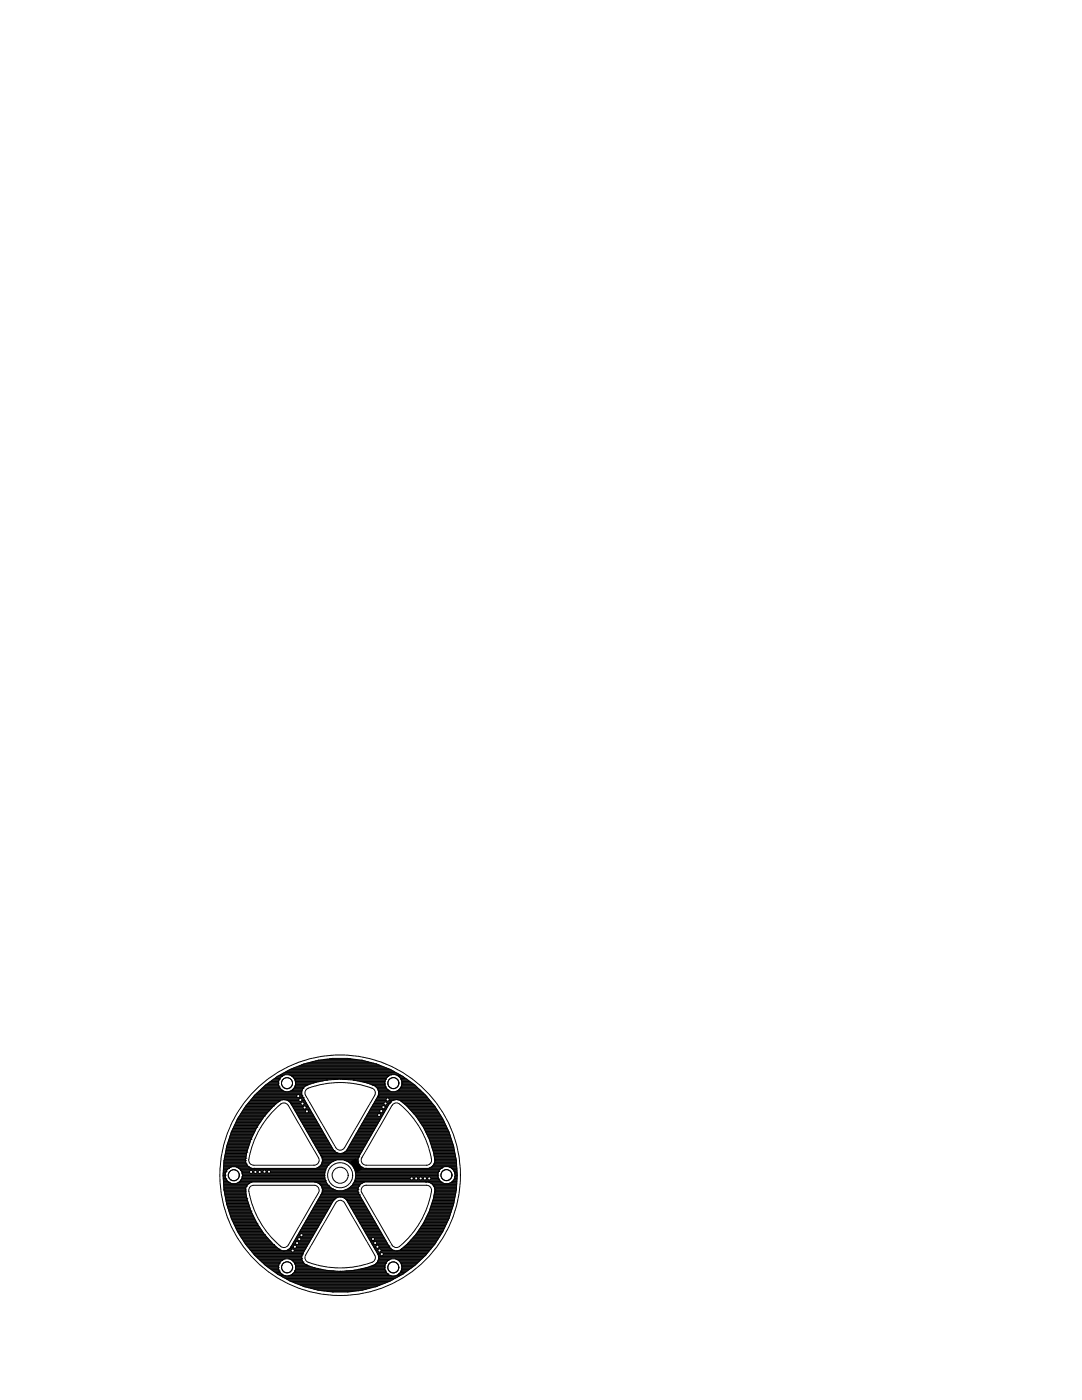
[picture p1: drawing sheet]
<svg xmlns="http://www.w3.org/2000/svg" width="216mm" height="279mm" viewBox="0 0 216 279" stroke-linecap="round" stroke-linejoin="round" font-family="sans-serif">
<g fill="none" stroke="#000" stroke-width=".2">
<path d="M49.7 219.9h5.8M49.8 219.8h5.9M50 219.6h5.9M50.1 219.5h6.4M50.2 219.3h10.5M50.3 219.2h10.3M50.5 219h10M50.6 218.9h9.8M50.7 218.7h9.6M50.8 218.6h9.5M50.8 218.5a23.4 23.4 0 0 0-5.6 10.2M50.8 218.5a23.4 23.4 0 0 1 34.1 0"/>
<path d="M51 218.4h9.2M51.1 218.3h9.1M51.3 218.1h8.9M51.5 218h8.7M51.6 217.8h5.2M51.8 217.7h4.6M52 217.5h4.2M52.1 217.4h3.9M52.3 217.2h3.6M52.4 217.1h3.4M52.6 216.9h3.1M52.8 216.8h2.9"/>
<path d="M52.9 216.6h2.7M53.1 216.4h2.5M53.3 216.3h2.3M53.5 216.1h2M53.7 216h1.9M53.9 215.8h1.7M54.1 215.7h1.5M54.4 215.5h1.3M54.6 215.4h1.1M54.8 215.2h1M55 215.1h1M55.2 214.9h.9"/>
<path d="M55.4 214.8h.9M55.5 216.2h.1M55.5 216.2l.2 .7M55.6 215.8l-.1 .4M55.7 214.6h.9M55.7 215.4h.1M55.7 216.9h.1M55.7 219.8h.1M55.7 215.4l-.1 .4M55.7 216.9l.1 .2M55.7 219.8l-1.1 .9M55.8 217.1l.4 .4"/>
<path d="M55.8 215.3l-.1 .1M55.8 215.2v.1M56.2 214.8h.1M56.2 217.5h.1M56.2 217.5l.1 .1a1.71 1.71 0 0 0 2-.1M56.2 214.8l-.4 .4M56.2 214.3h23.3M56.3 214.7v.1M56.5 214.2h22.7M56.6 219.4h.1M56.6 219.4l.7 .2M56.6 219.4l-.9 .4"/>
<path d="M56.8 219.5h4M56.8 214h22.2M56.9 214.5l-.7 .3M56.9 217.9h.1M57.1 213.9h21.6M57.3 219.6h.1M57.3 219.6l.6 .4M57.3 213.7h21.1M57.4 219.6h3.4M57.6 219.8h3.3M57.6 213.6h20.5M57.6 217.9h.1"/>
<path d="M57.7 214.5l.5 .3M57.8 217.8h2.4M57.8 219.9h3.2M57.9 213.4h20M57.9 220h.1M57.9 220l6.4 11M58 214.6h19.7M58.1 217.7h2.2M58.2 214.8h.1M58.3 213.3h19.2M58.3 214.8h19.2M58.3 214.8h.1"/>
<path d="M58.3 217.5h.1M58.3 214.8l.4 .4M58.4 217.5h1.9M58.4 214.9h18.9M58.5 217.4h1.9M58.6 215.1h18.6M58.6 217.2h1.9M58.6 213.1h18.5M58.7 215.2l.1 .2M58.7 215.2h18.3M58.7 217.1h1.9M58.7 217l-.4 .5"/>
<path d="M58.8 215.4h8.7M58.8 215.4h.1M58.8 216.9h.1M58.8 215.4l.1 .3M58.8 216.9l-.1 .1M58.8 216.9h2M58.9 215.5h6.4M58.9 216.8h2M58.9 215.7h5.6M58.9 215.7l.1 .1M58.9 216.6h2.3M59 215.8h4.8"/>
<path d="M59 215.8v.4M59 216.4h2.6M59 216h4.1M59 216.3h3.1M59 216.1h3.5M59 216.2l-.2 .7M59 213h17.7M59.4 212.8h17M59.8 212.7h16.2M60.2 212.5h15.4M60.3 218.6h.1M60.3 218.6l6.2 10.9"/>
<path d="M60.4 217.2h.1M60.4 217.2l-.2 .7 .1 .7M60.5 219h.1M60.5 212.4h14.7M61 216.7h.1M61 216.7l-.6 .5M61.1 212.2h13.6M61.2 217.3a17.9 17.9 0 0 1 13.3 0l.4 .5-.1 .8-6.1 10.4a1 1 0 0 1-1.7 0l-6-10.4-.1-.8zM61.7 212.1h12.4M62.2 211.9h11.3M62.6 216.1h.1M62.6 216.1l-1.6 .6"/>
<path d="M62.8 211.8h10.1M63.4 211.6h8.9M64.5 211.5h6.7M65.2 215.6h.1M65.2 215.6l-2.6 .5M65.7 211.3h4.3M67.9 215.4h.1M67.9 215.4l2.7 .2M67.9 215.4l-2.7 .2M68.3 215.4h8.6M70.4 215.5h6.5M70.6 215.6h.1"/>
<path d="M70.6 215.6l2.6 .5 1.6 .6M71.2 215.7h5.7M71.9 215.8h4.9M72.6 216h4.2M73.3 216.1h3.5M73.7 216.3h3.1M74.1 216.4l2.7 .1M74.3 216.5h.1M74.5 216.6h2.3M74.7 219.9h3.2M74.8 216.7h.1M74.8 216.7l.5 .5"/>
<path d="M74.8 219.8h3.4M74.8 216.8h2.1M74.9 219.6h3.5M75 216.9h1.9M75 219.5h4M75.1 219.3h10.4M75.1 217.1h1.9M75.2 219.2h10.2M75.3 219h10M75.3 217.2h1.8M75.3 217.2h.1M75.3 217.2l.3 .7"/>
<path d="M75.3 218.9h9.9M75.4 217.4h1.9M75.4 218.8h.1M75.4 217.5h2M75.4 218.7h9.6M75.5 217.7h2.2M75.5 218.6h.1M75.5 218.6l-6.4 11.1M75.5 218.6h9.4M75.5 218.4h9.3M75.5 218.3h9.1M75.5 217.8h2.5"/>
<path d="M75.5 218.1h8.9M75.6 218h8.7M75.6 217.9h.1M75.6 217.9l-.1 .7M76.7 216.2h.1M76.7 216.2l.2 .7M76.8 216.5h.1M76.9 215.7l-.2 .5M76.9 215.4h.1M76.9 216.9h.1M76.9 215.4v.3M76.9 216.9l.5 .6"/>
<path d="M77.4 214.8h.1M77.4 217.5h.1M77.4 214.8l-.5 .6M77.4 217.5l.7 .4h.8l.7-.4M77.5 214.8h-.1M77.9 220h.1M77.9 220l-.2 .2M78.1 214.5l-.6 .3M78.1 214.5a1.56 1.56 0 0 1 1.4 .3M78.1 214.5h-22.1M78.5 219.6h.1M78.5 219.6l-.6 .4"/>
<path d="M78.9 214.5h.9M79 217.8h5.1M79.2 219.4h.1M79.2 219.4l.7 .2M79.2 219.4l-.7 .2M79.3 214.6h.8M79.3 219.5h6.4M79.3 217.7h4.7M79.5 214.8h.8M79.6 214.8h.1M79.6 217.5h.1M79.6 214.8l.4 .6"/>
<path d="M79.6 217.5h4.2M79.7 214.9h.9M79.7 217.4h3.9M79.8 217.2h3.7M79.8 215.1h1M79.9 219.6h5.9M79.9 219.6h.1M79.9 219.6l1.3 1.1M79.9 217.1l-.3 .4M79.9 217.1h3.4M79.9 215.2h1.1M80 215.4h1.2"/>
<path d="M80 219.8h5.9M80 219.8h.1M80 215.4h.1M80 216.9h.1M80 215.4l.1 .1M80 216.9l-.1 .2M80 216.9h3.2M80.1 215.5l.1 .5M80.1 215.5h1.3M80.1 216.8h2.9M80.1 216.6h2.7M80.1 215.7h1.5"/>
<path d="M80.2 216v.2M80.2 216.4h2.4M80.2 216h1.8M80.2 215.8h1.6M80.2 216.3h2.2M80.2 216.1h2M80.2 216.2h.1M80.2 216.2l-.2 .7M80.2 219.9h5.8M84.9 218.5a23.4 23.4 0 0 1 5.6 10.2M44.5 234.6h.4M44.5 234.4h.5"/>
<path d="M44.5 234.7h.5M44.5 234.3h.5M44.5 234.9h.5M44.5 234.1h.5M44.5 235h.5M44.5 234h.5M44.6 235.2h.5M44.6 233.8h.5M44.6 235.3h.5M44.6 233.7h.6M44.6 235.5h.6M44.6 233.5h.7"/>
<path d="M44.6 235.7h.8M44.6 233.4h.8M44.6 235.8h.9M44.6 233.2h.9M44.6 236h1.1M44.6 233.1h1.2M44.6 236.1h1.4M44.6 232.9h1.5M44.6 236.3h5M44.6 232.8h4.9M44.6 236.4h4.9M44.6 232.6h4.8"/>
<path d="M44.6 236.6h4.7M44.6 232.5h4.7M44.6 236.7h4.6M44.6 232.3h4.6M44.7 236.9h4.4M44.7 232.2h4.4M44.7 237h4.4M44.7 232h4.4M44.7 237.2h4.3M44.7 231.9h4.3M44.7 237.3h4.3M44.7 231.7h4.3"/>
<path d="M44.7 237.5h4.3M44.7 237.5h.1M44.7 237.5l.5 2.9M44.7 231.6h4.3M44.7 237.6h4.3M44.7 231.4h4.3M44.7 237.8h4.3M44.8 231.3h4.2M44.8 237.9h4.2M44.8 231.1h4.2M44.8 238.1h4.3M44.8 231h4.3"/>
<path d="M44.8 238.2h4.3M44.8 230.8h4.3M44.9 238.4h4.2M44.9 230.7h4.2M44.9 238.5h4.2M44.9 230.5h4.3M44.9 238.7h4.3M44.9 234.5h.1M44.9 234.5l.2 .8M44.9 230.4h4.3M45 238.8h4.2M45 230.2h4.2"/>
<path d="M45 239h4.2M45 230.1h4.2M45 239.1h4.3M45 229.9h4.3M45 239.3h4.3M45 229.8h4.3M45.1 239.4h4.2M45.1 229.6h4.3M45.1 239.6h4.3M45.1 233.8h.1M45.1 235.3h.1M45.1 233.8l-.2 .7"/>
<path d="M45.1 235.3l.1 .1M45.1 229.5h4.3M45.1 239.7h4.3M45.1 229.3h4.4M45.2 239.9h4.3M45.2 229.1h4.3M45.2 235.4v.1M45.2 229h4.4M45.2 235.5l.4 .4M45.2 228.8h4.4M45.2 228.7l-.5 2.9-.2 2.9 .2 3M45.3 228.7h4.4"/>
<path d="M45.3 228.5h4.4M45.4 228.4h4.4M45.4 228.2h4.4M45.4 233.4l-.3 .4M45.5 228.1h4.4M45.5 227.9h4.4M45.5 227.8h4.4M45.6 233.2h.1M45.6 235.9h.1M45.6 233.2l.1-.1a1.71 1.71 0 0 1 2 .1M45.6 233.2l-.2 .2M45.6 235.9l.1 .1"/>
<path d="M45.6 227.6h4.4M45.6 227.5h4.4M45.7 236l.3 .1M45.7 227.3h4.4M45.7 227.2h4.5M45.8 227h4.4M45.8 226.9h4.5M45.9 226.7h4.5M45.9 226.6h4.6M46 236.1l.3 .1M46 226.4h4.5M46 226.3h4.6"/>
<path d="M46.1 226.1h4.6M46.1 226h4.7M46.2 225.8h4.6M46.3 225.7h4.6M46.3 225.5h4.7M46.4 225.4h4.7M46.5 225.2h4.6M46.6 225.1h4.6M46.6 224.9h4.7M46.7 224.8h4.7M46.8 224.6h4.7M46.8 224.5h4.8"/>
<path d="M46.9 224.3h4.8M47 224.2h4.8M47.1 224h4.8M47.1 223.9h4.9M47.2 223.7h4.9M47.2 232.9h2.5M47.3 223.6h4.9M47.3 236.1h2.6M47.3 223.4h5M47.4 223.3h5M47.5 223.1h5M47.5 233.1h2.6"/>
<path d="M47.6 233.1h.1M47.6 236h.1M47.6 222.9h5M47.6 236h2.6M47.7 222.8h5M47.7 233.2h.1M47.7 235.9h.1M47.7 233.2l.4 .4M47.7 235.9l-.7 .3M47.8 233.2h17.3M47.8 222.6h5M47.8 235.8h17.2"/>
<path d="M47.9 233.4h17.1M47.9 222.5h5.1M47.9 235.7h17M48 222.3h5.1M48 233.5h16.9M48.1 235.5h16.8M48.1 233.6h.1M48.1 235.5l-.4 .4M48.1 233.6l.1 .2M48.1 235.5h.1M48.1 222.2h5.1M48.1 233.7h16.8"/>
<path d="M48.2 235.3h16.7M48.2 222h5.2M48.2 233.8h.1M48.2 233.8l.1 .4M48.2 233.8h16.7M48.2 235.2h16.7M48.3 234h16.5M48.3 235h16.5M48.3 221.9h5.2M48.3 234.1h16.5M48.3 234.2l.1 .3M48.3 234.9h16.5"/>
<path d="M48.3 234.8v.1M48.3 234.9l-.2 .6M48.3 234.3h16.5M48.3 234.7h16.5M48.4 234.4h16.4M48.4 221.7h5.3M48.4 234.6h16.3M48.4 234.5h.1M48.4 234.5l-.1 .3M48.5 221.6h5.3M48.6 221.4h5.3M48.7 221.3h5.4"/>
<path d="M48.8 221.1h5.4M48.9 221h5.4M49 220.8h5.5M49 231.6h.1M49 237.5h.1M49 231.6l.2 .7M49 237.5v.2M49 237.7h.1M49 237.7l.3 1.5M49 231.1h.1M49.1 220.7h5.5M49.2 232.3h.1"/>
<path d="M49.2 236.8h.1M49.2 232.3l.4 .6M49.2 236.8l-.2 .7M49.2 220.5h5.6M49.3 229.9h.1M49.3 239.2h.1M49.3 229.9l-.3 1.7M49.3 239.2l.8 2.5M49.3 220.4h5.7M49.5 220.2h5.7M49.6 220.1h5.7M49.6 232.9h.1"/>
<path d="M49.6 236.2h.1M49.6 232.9l.7 .3h12.7l.7-.3M49.6 236.2l-.4 .6M49.9 236.8l.7-.3h12.1a1 1 0 0 1 .8 1.5l-6 10.5-.3 .3-.8 .1a17.6 17.6 0 0 1-6.8-11.4zM50.1 227.4h.1M50.1 227.4l-.8 2.5M50.8 233.2h.1M51.3 225h.1M51.3 225l-1.2 2.4M52.8 222.7h.1M52.8 222.7l-1.5 2.3M54.6 220.7h.1"/>
<path d="M54.6 220.7l-1.8 2M55.1 221.1l1.3-1h.5l.5 .3 6.2 10.8a1 1 0 0 1-.9 1.3h-12.1a1 1 0 0 1-1-1.1 18.5 18.5 0 0 1 5.5-10.3zM57.9 220.1h3.2M58 220.2h3.2M58.1 220.4h3.2M58.1 220.4h.1M58.2 220.5h3.2M58.3 220.7h3.1M58.4 220.8h3.1M58.5 221h3.1M58.6 221.1h3.1M58.6 221.3h3.2"/>
<path d="M58.7 221.4h3.2M58.8 221.6h3.2M58.9 221.7h3.2M59 221.9h3.1M59.1 222h3.1M59.2 222.2h3.1M59.3 222.3h3.1M59.3 222.5h3.2M59.4 222.6h3.2M59.5 222.8h3.2M59.6 222.9h3.2M59.7 223.1h3.1"/>
<path d="M59.8 223.3h3.1M59.9 223.4h3.1M60 223.6h3.1M60 223.7h3.2M60.1 223.9h3.2M60.2 224h3.2M60.3 224.2h3.2M60.4 224.3h3.1M60.5 224.5h3.1M60.6 224.6h3.1M60.7 224.8h3.1M60.7 224.9h3.2"/>
<path d="M60.8 225.1h3.2M60.9 225.2h3.2M61 225.4h3.2M61.1 225.5h3.1M61.2 225.7h3.1M61.3 225.8h3.1M61.3 226h3.2M61.4 226.1h3.2M61.5 226.3h3.2M61.6 226.4h3.2M61.7 226.6h3.2M61.8 226.7h3.1"/>
<path d="M61.9 226.9h3.1M62 227h3.1M62 227.2h3.2M62.1 227.3h3.2M62.2 227.5h3.2M62.3 227.6h3.2M62.4 227.8h3.2M62.5 227.9h3.1M62.6 228.1h3.1M62.7 228.2h3.1M62.7 228.4h3.2M62.8 235.9h.1"/>
<path d="M62.8 228.5h3.2M62.9 228.7h3.2M63 228.8h3.2M63.1 229h3.1M63.1 236h2M63.2 229.1h3.1M63.2 239.9h3.2M63.2 233.1h2M63.3 229.3h3.1M63.3 239.7h3.2M63.4 229.5h3.1M63.4 239.6h3.1"/>
<path d="M63.4 229.6h3.2M63.5 236.1h1.7M63.5 239.4h3.1M63.5 229.8h3.3M63.6 239.3h3.2M63.6 232.9h1.6M63.6 229.9h3.4M63.7 239.1h3.3M63.7 232.9h.1M63.7 236.2h.1M63.7 236.2l-.7-.3h-12.7l-.7 .3M63.7 236.2l.4 .5"/>
<path d="M63.7 230.1h3.5M63.7 236.3h1.6M63.7 239h3.7M63.8 232.8h1.5M63.8 230.2h4M63.8 238.8h8.1M63.9 236.4h1.5M63.9 230.4h8M63.9 232.6h1.5M63.9 238.7h7.9M64 230.5h7.8M64 236.6h1.5"/>
<path d="M64 238.5h7.7M64 230.6h.1M64 232.5h1.5M64.1 230.7h7.6M64.1 238.4h7.6M64.1 238.4l-6.2 10.7M64.1 238.4h.1M64.1 232.4h.1M64.1 236.7h.1M64.1 232.4l-.4 .5M64.1 236.7l.2 .7M64.1 236.7h1.6"/>
<path d="M64.1 232.3h1.6M64.1 230.8h7.5M64.2 238.3h.1M64.2 238.2h7.4M64.2 236.9h1.6M64.2 232.2h1.7M64.2 237h1.8M64.2 231h7.3M64.2 232h1.9M64.3 238.1h7.2M64.3 231h.1M64.3 238.1h.1"/>
<path d="M64.3 238.1l-.2 .2M64.3 231v.7M64.3 237.2h1.9M64.3 231.1h7.2M64.3 237.9h7.2M64.3 231.9h2M64.3 231.3h7.2M64.3 237.8h7.2M64.3 231.4h7.1M64.3 237.6h3M64.3 237.3h2.2M64.3 231.6h2.7"/>
<path d="M64.3 237.5h2.6M64.3 231.7h2.3M64.3 231.7h.1M64.3 237.4h.1M64.3 231.7l-.2 .7M64.3 237.4v.7M64.7 234.5h.1M64.7 234.5l.2 1.1M64.9 233.5h.1M64.9 235.6h.1M64.9 233.5l-.2 1M64.9 235.6l.6 1"/>
<path d="M65.5 232.5h.1M65.5 236.6h.1M65.5 232.5l-.6 1M65.5 236.6l.8 .7M66.3 231.8h.1M66.3 237.3h.1M66.3 231.8l1-.3h1.1l1 .3M66.3 231.8l-.8 .7M66.3 237.3l1 .3h1.1l1-.3M66.5 229.5l.1 .2M66.6 239.4h.1M66.6 229.7h.1"/>
<path d="M66.6 239.4l-6.2 10.8M66.6 229.7l.6 .4M67.2 239.8l.4-.2h.5l.6 .4 6.1 10.5 .1 .5a1 1 0 0 1-.7 .9 18.2 18.2 0 0 1-13-.1l-.3-.5 .1-.8zM67.2 239h.1M67.2 230.1h.1M67.2 239l-.6 .4M67.2 230.1l.7 .1M67.9 238.9h.1M67.9 230.2h.1M67.9 238.9l.7 .1M67.9 238.9l-.7 .1M67.9 230.2h4.1"/>
<path d="M68.4 239h3.6M68.5 237.6h2.9M68.6 239h.1M68.6 230.1h.1M68.6 239l.5 .4M68.6 230.1l-.7 .1M68.6 230.1h3.4M68.7 239.1h3.4M68.7 231.6h2.7M68.8 229.9h3.3M68.9 237.5h2.5M68.9 239.3h3.3"/>
<path d="M69 229.8h3.2M69.1 239.4h.1M69.1 229.7h.1M69.1 239.4l6.4 11.1M69.1 229.7l-.5 .4M69.1 239.4h3.2M69.1 231.7h2.3M69.2 229.6h3.1M69.2 239.6h3.2M69.2 229.5h3.2M69.3 237.3h2.1M69.3 239.7h3.1"/>
<path d="M69.3 229.3h3.2M69.4 239.9h3.1M69.4 229.1h3.2M69.4 231.8h.1M69.4 237.3h.1M69.4 231.8l.9 .7M69.5 231.9h2M69.5 229h3.2M69.6 237.2h1.9M69.6 228.8h3.1M69.7 232h1.8M69.7 228.7h3.1"/>
<path d="M69.7 237h1.8M69.8 228.5h3.1M69.8 228.4h3.2M69.9 232.2h1.7M69.9 236.9h1.7M69.9 228.2h3.2M70 228.1h3.2M70 232.3h1.6M70.1 236.7h1.5M70.1 227.9h3.2M70.2 227.8h3.2M70.2 232.5h1.5"/>
<path d="M70.3 232.5h.1M70.3 236.6h.1M70.3 232.5l.5 1M70.3 236.6l-.9 .7M70.3 236.6h1.5M70.3 227.6h3.1M70.3 232.6h1.5M70.4 236.4h1.5M70.4 227.5h3.1M70.4 232.8h1.6M70.5 236.3h1.5M70.5 227.3h3.1"/>
<path d="M70.5 232.9h1.7M70.5 236.1h1.8M70.5 227.2h3.2M70.6 233.1h1.9M70.6 236h2M70.6 227h3.2M70.7 233.2h17.3M70.7 235.8h17.2M70.7 226.9h3.2M70.8 233.4h17M70.8 235.7h17M70.8 226.7h3.2"/>
<path d="M70.8 233.5h.1M70.8 235.6h.1M70.8 235.6l-.5 1M70.8 233.5l.2 1-.2 1.1M70.8 233.5h16.9M70.8 235.5h16.9M70.9 233.7h16.7M70.9 235.3h16.7M70.9 233.8h16.6M70.9 235.2h16.6M70.9 226.6h3.2M70.9 234h16.6"/>
<path d="M70.9 235h16.6M70.9 234.1h16.5M70.9 234.9h16.5M71 234.3h16.4M71 234.7h16.4M71 226.4h3.1M71 234.4h16.4M71 234.6h16.4M71.1 226.3h3.1M71.2 226.1h3.1M71.2 226h3.2M71.3 225.8h3.2"/>
<path d="M71.4 237.4h.1M71.4 231.7h.1M71.4 237.4l.1 .7M71.4 231.7l.2 .7M71.4 225.7h3.2M71.5 238.1h.1M71.5 238.1l6.4 11M71.5 231h.1M71.5 231l-.1 .7M71.5 225.5h3.2M71.6 230.8h.1M71.6 225.4h3.1"/>
<path d="M71.6 236.7h.1M71.6 232.4h.1M71.6 236.7l-.2 .7M71.6 232.4l.5 .5M71.7 225.2h3.1M71.7 238.5h.1M71.8 225.1h3.1M71.9 224.9h3.1M71.9 224.8h3.2M72 224.6h3.2M72.1 236.2h.1M72.1 232.9h.1"/>
<path d="M72.1 236.2l.6-.3h12.8l.6 .3M72.1 236.2l-.5 .5M72.1 224.5h3.2M72.2 224.3h3.2M72.3 224.2h3.1M72.4 236.8l.7-.3h12a1 1 0 0 1 1 1.2 17.7 17.7 0 0 1-6.8 11.2l-.7-.1-.4-.3-6.1-10.6a1 1 0 0 1 .3-1.1zM72.4 224h3.1M72.5 223.9h3.1M72.6 223.7h3.1M72.6 223.6h3.2M72.7 223.4h3.2M72.8 223.3h3.2"/>
<path d="M72.9 223.1h3.2M72.9 233.2h.1M73 222.9h3.1M73.1 222.8h3.1M73.2 222.6h3.1M73.3 222.5h3.1M73.3 222.3h3.2M73.4 222.2h3.2M73.5 222h3.2M73.6 221.9h3.2M73.7 221.7h3.1M73.8 221.6h3.1"/>
<path d="M73.9 221.4h3.1M74 221.3h3.1M74 221.1h3.2M74.1 221h3.2M74.2 220.8h3.2M74.3 220.7h3.2M74.4 220.5h3.1M74.5 220.4h3.1M74.6 220.2h3.1M74.6 220.1h3.2M77.7 220.2h.1M77.7 220.2l-6.2 10.8"/>
<path d="M78.4 220.4l.4-.3h.5a17.6 17.6 0 0 1 6.8 11.4 1 1 0 0 1-1 1h-12a1 1 0 0 1-.9-1.5zM80.4 220.1h5.8M80.6 220.2h5.7M80.8 220.4h5.6M80.9 220.5h5.6M81.1 220.7h5.6M81.2 220.7h.1M81.2 220.7a19.2 19.2 0 0 1 5.3 9.2M81.3 220.8h5.5M81.4 221h5.5M81.5 221.1h5.5M81.7 221.3h5.4"/>
<path d="M81.8 221.4h5.4M82 221.6h5.3M82.1 221.7h5.3M82.2 221.9h5.3M82.4 222h5.2M82.5 222.2h5.2M82.6 222.3h5.2M82.8 222.5h5M82.9 222.6h5M83 222.8h5M83.1 222.9h5M83.2 223.1h5"/>
<path d="M83.3 223.3h5M83.4 223.4h5M83.5 223.6h5M83.6 223.7h4.9M83.7 223.9h4.9M83.8 224h4.9M84 224.2h4.8M84.1 224.3h4.7M84.2 224.5h4.7M84.3 224.6h4.7M84.4 224.8h4.6M84.5 224.9h4.6"/>
<path d="M84.5 225.1h4.7M84.6 225.2h4.7M84.7 225.4h4.6M84.8 225.5h4.6M84.8 225.7h4.7M84.9 225.8h4.6M85 226h4.6M85 235.9h.1M85.1 226.1h4.6M85.1 226.3h4.6M85.2 226.4h4.6M85.3 226.6h4.5"/>
<path d="M85.4 226.7h4.5M85.4 226.9h4.5M85.5 227h4.5M85.6 236h2.5M85.6 227.2h4.4M85.6 227.3h4.5M85.7 233.1h2.4M85.7 227.5h4.4M85.8 227.6h4.4M85.8 227.8h4.4M85.8 227.9h4.4M85.9 236.1h2.5"/>
<path d="M85.9 228.1h4.4M85.9 228.2h4.4M86 228.4h4.4M86 232.9h2.5M86 228.5h4.4M86.1 228.7h4.4M86.1 236.2h.1M86.1 232.9h.1M86.1 236.2l.5 .6M86.1 232.9l-.6 .3h-12.8l-.6-.3M86.1 228.8h4.4M86.2 236.3h4.9"/>
<path d="M86.2 229h4.4M86.2 232.8h4.9M86.2 229.1h4.4M86.3 239.9h4.3M86.3 229.3h4.3M86.3 236.4h4.8M86.3 239.7h4.3M86.3 229.5h4.3M86.3 232.6h4.8M86.4 239.6h4.3M86.4 229.6h4.3M86.4 239.4h4.3"/>
<path d="M86.4 236.6h4.7M86.4 229.8h4.3M86.5 239.3h4.2M86.5 232.5h4.6M86.5 229.9h4.2M86.5 239.2l-.8 2.5M86.5 229.9l.2 1.4M86.5 239.1h4.2M86.5 230.1h4.3M86.5 239h4.3M86.5 230.2h4.3M86.5 236.7h4.6"/>
<path d="M86.6 238.8h4.2M86.6 230.4h4.2M86.6 238.7h4.2M86.6 232.3h4.5M86.6 230.5h4.2M86.6 236.8h.1M86.6 232.3h.1M86.6 236.8l.2 .7M86.6 232.3l-.5 .6M86.6 238.5h4.3M86.6 230.7h4.3M86.6 236.9h4.5"/>
<path d="M86.6 238.4h4.3M86.6 232.2h4.5M86.6 230.8h4.3M86.7 238.2h4.2M86.7 237h4.4M86.7 231h4.2M86.7 232h4.4M86.7 238.1h4.2M86.7 231.1h4.3M86.7 237.9h.1M86.7 237.2h4.4M86.7 237.9h4.3"/>
<path d="M86.7 231.9h4.4M86.7 231.3v.1M86.7 231.3h4.3M86.7 237.8h4.3M86.7 237.3h4.4M86.7 231.4h.1M86.7 231.4l.1 .2M86.8 231.4h4.2M86.8 231.7h4.3M86.8 237.6h4.2M86.8 231.6h4.2M86.8 237.5h4.3"/>
<path d="M86.8 237.5h.1M86.8 231.6h.1M86.8 237.5l-.3 1.7M86.8 231.6l-.2 .7M87.4 234.5h.1M87.4 234.5l.1 .8M87.4 234.2v.3M87.5 233.8h.1M87.5 235.3h.1M87.5 233.8l-.1 .4M87.5 235.3l.5 .6M87.6 233.7l-.1 .1"/>
<path d="M87.6 235.4v.1M88 233.2h.1M88 235.9h.1M88 235.9l.7 .3M89.7 232.9h1.4M89.7 236.1h1.4M90 233.1l.2 .1M90 233.1a1.68 1.68 0 0 0-2.4 .6M90 233.1h1.1M90.1 236h1.1M90.2 233.2h.1M90.2 235.9h.1"/>
<path d="M90.2 233.2l.5 .6M90.2 235.9l-.7 .3M90.2 233.2h1M90.2 235.8h1M90.3 233.4h.9M90.4 235.7h.8M90.5 235.5h.7M90.5 233.5h.7M90.5 228.7l.6 2.9 .1 2.9-.1 3M90.6 233.7h.6M90.6 235.3h.6M90.7 233.8h.1"/>
<path d="M90.7 235.3h.1M90.7 233.8v.2M90.7 235.3l-.5 .6M90.7 233.8h.5M90.7 235.2h.5M90.7 234h.5M90.7 234l.1 .2M90.7 235h.5M90.7 234.9h.5M90.7 234.9v.4M90.8 234.1h.4M90.8 234.2v.6"/>
<path d="M90.8 234.8l-.1 .1M90.8 234.3h.4M90.8 234.7h.4M90.8 234.4h.4M90.8 234.6h.4M91.1 237.5l-.6 2.9M45.2 240h4.3M45.2 240.2h4.4M45.2 240.3h4.4M45.2 240.4l.9 2.7 1.3 2.7M45.3 240.5h4.4M45.3 240.6h4.4"/>
<path d="M45.4 240.8h4.4M45.4 240.9h4.4M45.5 241.1h4.4M45.5 241.2h4.4M45.6 241.4h4.4M45.6 241.5h4.4M45.7 241.7h4.4M45.7 241.8h4.4M45.8 242h4.4M45.8 242.2h4.5M45.9 242.3h4.5M45.9 242.5h4.5"/>
<path d="M46 242.6h4.5M46 242.8h4.6M46.1 242.9h4.6M46.1 243.1h4.6M46.2 243.2h4.6M46.3 243.4h4.6M46.3 243.5h4.7M46.4 243.7h4.6M46.5 243.8h4.6M46.5 244h4.7M46.6 244.1h4.7M46.7 244.3h4.7"/>
<path d="M46.7 244.4h4.8M46.8 244.6h4.8M46.9 244.7h4.8M47 244.9h4.8M47 245h4.9M47.1 245.2h4.9M47.2 245.3h4.9M47.2 245.5h5M47.3 245.6h5M47.4 245.8h5M47.4 245.8a23.4 23.4 0 0 0 33 8.5M47.5 245.9h5"/>
<path d="M47.6 246.1h5M47.7 246.2h5M47.8 246.4h5M47.9 246.5h5M48 246.7h5.1M48.1 246.8h5.1M48.2 247h5.1M48.3 247.1h5.2M48.3 247.3h5.3M48.4 247.4h5.3M48.5 247.6h5.4M48.6 247.7h5.4"/>
<path d="M48.7 247.9h5.5M48.8 248h5.5M48.9 248.2h5.5M49 248.4h5.6M49.2 248.5h5.5M49.3 248.7h5.6M49.4 248.8h5.7M49.5 249h5.8M49.7 249.1h5.8M49.8 249.3h5.8M49.9 249.4h5.9M50 249.6h6.3"/>
<path d="M50.1 241.7h.1M50.1 241.7l1.2 2.4M50.2 249.7h10.5M50.3 249.9h10.3M50.4 250h10.1M50.5 250.2h9.9M50.7 250.3h9.6M50.8 250.5h9.5M50.9 250.6h9.3M51.1 250.8h9.1M51.3 250.9h8.9M51.3 244.1h.1"/>
<path d="M51.3 244.1l1.5 2.3M51.4 251.1h8.8M51.6 251.2h8.6M51.7 251.4h4.9M51.9 251.5h4.4M52.1 251.7h4M52.2 251.8h3.8M52.4 252h3.5M52.5 252.1h3.2M52.7 252.3h3M52.8 246.4h.1M52.8 246.4l1.8 2"/>
<path d="M52.9 252.4h2.7M53 252.6h2.6M53.2 252.7h2.4M53.4 252.9h2.1M53.7 253h1.9M53.9 253.2h1.7M54.1 253.3h1.5M54.3 253.5h1.4M54.5 253.6h1.2M54.6 248.4h.1M54.6 248.4l1.3 1.1M54.7 253.8h1.1"/>
<path d="M54.9 253.9h1M55.1 254.1h.9M55.3 254.2h.9M55.5 252.9h.1M55.5 252.9l.2 .8M55.6 254.4h.9M55.7 252.2h.1M55.7 253.7h.1M55.7 249.3h.1M55.7 252.2l-.2 .7M55.7 253.7l.5 .6M55.9 254.6h.9"/>
<path d="M55.9 249.5h.1M55.9 249.5l.7 .1M56.1 254.7h23.5M56.2 251.6h.1M56.2 254.3h.1M56.2 251.6l-.5 .6M56.2 254.3l.7 .3h.8M56.3 254.3v.1M56.4 254.9h22.9M56.6 249.6h.1M56.7 255h22.4M56.9 251.2l-.7 .4"/>
<path d="M57 255.2h21.8M57 254.6h.1M57.1 249.6h3.7M57.2 255.3h21.3M57.3 249.5h.1M57.3 249.5l-.7 .1M57.5 249.4h3.4M57.5 255.5h20.7M57.6 254.6h.1M57.7 251.2l.3 .2M57.7 249.3h3.3M57.8 254.6h20.1"/>
<path d="M57.8 255.6h20.2M57.9 249.1h3.1M57.9 249.1h.1M57.9 249.1l-.6 .4M58 251.4h2.3M58 251.4l.3 .1M58 249h3.1M58 248.9h.1M58.1 248.8h3.1M58.1 255.8h19.5M58.1 254.4h19.5M58.2 248.7h3.1"/>
<path d="M58.2 248.5h3.2M58.3 251.5v.1M58.3 251.5h2M58.3 248.4h3.2M58.3 251.6h.1M58.3 251.6l.4 .4M58.3 254.3l-.6 .3M58.4 254.2l19 .1M58.4 248.2h3.2M58.4 251.7h2M58.5 255.9h18.8M58.5 248h3.2"/>
<path d="M58.5 254.1h18.7M58.6 247.9h3.1M58.6 251.8h1.8M58.7 253.9h18.4M58.7 247.7h3.1M58.7 252l.1 .1M58.7 252h1.8M58.8 247.6h3.1M58.8 253.8h18.2M58.8 252.1v.1M58.8 252.1h1.9M58.8 252.2h.1"/>
<path d="M58.8 253.7h.1M58.8 252.2l.1 .1M58.8 253.7l-.5 .6M58.8 253.6h7.9M58.8 247.4h3.2M58.9 252.3l.1 .3M58.9 252.3h1.9M58.9 256.1h18M58.9 253.5h6.1M58.9 252.4h2.2M58.9 247.3h3.2M59 253.3h5.3"/>
<path d="M59 252.6h2.5M59 252.6l-.2 1.1M59 253.2h4.6M59 253h3.9M59 252.7h2.9M59 252.9h3.3M59 247.1h3.2M59.1 247h3.2M59.2 246.8h3.2M59.3 256.2h17.2M59.3 246.7h3.1M59.4 246.5h3.1"/>
<path d="M59.5 246.4h3.1M59.5 246.2h3.2M59.6 246.1h3.2M59.6 256.4h16.5M59.7 245.9h3.2M59.8 245.8h3.2M59.9 245.6h3.2M60 245.5h3.1M60 256.5h15.7M60.1 245.3h3.1M60.2 245.2h3.1M60.2 251.2h.1"/>
<path d="M60.2 251.2l.2 .7M60.2 245h3.2M60.3 250.5h.1M60.3 250.5l-.1 .7M60.3 244.9h3.2M60.4 250.3h.1M60.4 250.3l-.1 .2M60.4 256.7h14.9M60.4 244.7h3.2M60.4 250.2v.1M60.4 250.2h.1M60.4 251.9h.1"/>
<path d="M60.4 251.9l.6 .5M60.5 244.6h3.2M60.6 244.4h3.1M60.7 244.3h3.1M60.8 244.1h3.1M60.9 244h3.1M60.9 256.8h14M60.9 243.8h3.2M61 252.4h.1M61 252.4l1.6 .6M61 243.7h3.2M61.1 243.5h3.2"/>
<path d="M61.2 252.5h.1M61.2 243.4h3.2M61.3 243.2h3.1M61.4 243.1h3.1M61.4 257h12.9M61.5 242.9h3.1M61.6 242.8h3.1M61.6 242.6h3.2M61.7 242.5h3.2M61.8 242.3h3.2M61.9 242.2h3.2M62 242h3.1"/>
<path d="M62 257.1h11.7M62.1 241.8h3.1M62.2 241.7h3.1M62.3 241.5h3.1M62.3 241.4h3.2M62.4 241.2h3.2M62.5 241.1h3.2M62.6 253h.1M62.6 253l2.6 .5M62.6 240.9h3.2M62.6 257.3h10.5M62.7 240.8h3.1"/>
<path d="M62.8 240.6h3.1M62.9 240.5h3.1M63 240.3h3.1M63 240.2h3.2M63.1 240h3.2M63.2 257.4h9.3M64.1 257.6h7.5M65.2 253.5h.1M65.2 253.5l2.7 .2M65.3 257.7h5.1M67.9 253.7h.1M69 253.6h7.9"/>
<path d="M69.5 240h3.1M69.6 240.2h3.1M69.6 240.3h3.2M69.7 240.5h3.2M69.8 240.6h3.2M69.9 240.8h3.2M70 240.9h3.1M70.1 241.1h3.1M70.2 241.2h3.1M70.3 241.4h3.1M70.3 241.5h3.2M70.4 241.7h3.2"/>
<path d="M70.5 241.8h3.2M70.6 253.5h.1M70.6 253.5l-2.7 .2M70.6 242h3.2M70.7 242.2h3.1M70.8 253.5h6.1M70.8 242.3h3.1M70.9 242.5h3.1M71 242.6h3.1M71 242.8h3.2M71.1 242.9h3.2M71.2 243.1h3.2"/>
<path d="M71.3 243.2h3.2M71.4 243.4h3.1M71.5 253.3h5.3M71.5 243.5h3.1M71.6 243.7h3.1M71.7 243.8h3.1M71.7 244h3.2M71.8 244.1h3.2M71.9 244.3h3.2M72 244.4h3.2M72.1 244.6h3.1M72.2 244.7h3.1"/>
<path d="M72.2 253.2h4.6M72.3 244.9h3.1M72.3 245h3.2M72.4 245.2h3.2M72.5 245.3h3.2M72.6 245.5h3.2M72.7 245.6h3.2M72.8 245.8h3.1M72.9 245.9h3.1M72.9 253h3.9M73 246.1h3.1M73 246.2h3.2"/>
<path d="M73.1 246.4h3.2M73.2 253h.1M73.2 253l-2.6 .5M73.2 246.5h3.2M73.3 246.7h3.2M73.4 246.8h3.2M73.4 252.9h3.4M73.5 247h3.1M73.6 247.1h3.1M73.7 247.3h3.1M73.7 247.4h3.2M73.8 247.6h3.2"/>
<path d="M73.8 252.7h3M73.9 247.7h3.2M74 247.9h3.2M74.1 248h3.1M74.2 248.2h3.1M74.3 252.6h2.5M74.3 248.4h3.1M74.3 252.6h.1M74.4 248.5h3.1M74.4 248.7h3.2M74.5 248.8h3.2M74.6 249h3.2"/>
<path d="M74.7 252.4h2.2M74.7 249.1h3.2M74.8 249.3h3.3M74.8 252.4h.1M74.8 252.4l-1.6 .6M74.9 249.4h3.4M74.9 252.3h2M75 249.6h3.7M75.1 252.1h1.8M75.1 249.7h10.5M75.1 249.9h10.4M75.2 252h1.9"/>
<path d="M75.2 250h10.1M75.3 251.9h.1M75.3 251.9l-.5 .5M75.3 250.2h9.9M75.3 251.8h1.9M75.4 250.3h.1M75.4 251.7h1.9M75.4 250.3h9.7M75.4 251.5h2.1M75.5 251.4h2.3M75.5 250.5h9.5M75.5 250.5h.1"/>
<path d="M75.5 250.5l.1 .7M75.5 250.6h9.3M75.5 250.8h9.2M75.5 250.9h9M75.5 251.2h8.7M75.5 251.1h8.8M75.6 251.2h.1M75.6 251.2l-.3 .7M76.7 252.9h.1M76.7 252.9l.2 .6M76.8 252.7l-.1 .2M76.9 253.5v.2"/>
<path d="M76.9 252.2h.1M76.9 253.7h.1M76.9 252.2l-.1 .5M76.9 253.7a1.69 1.69 0 0 0 2.7 .6M77.4 251.6h.1M77.4 254.3h.1M77.4 251.6l-.5 .6M77.6 248.7h.1M77.7 248.9h.1M77.9 249.1h.1M77.9 249.1l.6 .4M78.1 251.2l-.7 .4"/>
<path d="M78.5 249.5h.1M78.5 249.5l.7 .1M78.9 251.2l.7 .4M79 254.6h.9M79.2 249.6h.1M79.2 251.4h4.8M79.4 254.4h.8M79.5 249.6h6.2M79.5 251.5h4.4M79.6 251.6h.1M79.6 254.3h.1M79.6 251.6l.4 .6"/>
<path d="M79.6 254.2h.8M79.7 251.7h4M79.7 254.1h.9M79.8 251.8h3.7M79.9 249.5h.1M79.9 249.5l-.7 .1M79.9 253.9h.9M79.9 252h3.5M79.9 249.4h5.9M80 253.8h1.1M80 252.1h3.2M80 249.3h.1"/>
<path d="M80 252.2h.1M80 253.7h.1M80 249.3l-.1 .2M80 252.2a1.73 1.73 0 0 1 0 1.5M80 253.7l-.4 .6M80 253.6h1.3M80.1 252.3h3M80.1 253.5h1.4M80.1 249.3h5.9M80.1 252.4h2.8M80.1 253.3h1.6M80.1 252.6h2.6"/>
<path d="M80.2 253.2h1.7M80.2 252.7h2.3M80.2 253h1.9M80.2 252.9h2.1M80.3 249.1h5.8M80.5 249h5.7M80.6 248.8h5.7M80.8 248.7h5.7M81 248.5h5.6M81.2 248.4h.1M81.2 248.4l-1.2 .9M81.2 248.4h5.5"/>
<path d="M81.3 248.2h5.5M81.5 248h5.4M81.6 247.9h5.4M81.7 247.7h5.4M81.9 247.6h5.3M82 247.4h5.3M82.1 247.3h5.3M82.3 247.1h5.2M82.4 247h5.2M82.6 246.8h5.1M82.7 246.7h5.1M82.8 246.5h5.1"/>
<path d="M83 246.4h5M83 246.4l-1.8 2M83.1 246.2h5M83.2 246.1h5M83.3 245.9h5M83.4 245.8h5M83.5 245.6h4.9M83.6 245.5h4.9M83.7 245.3h4.9M83.8 245.2h4.8M83.9 245h4.8M84 244.9h4.8"/>
<path d="M84.1 244.7h4.8M84.2 244.6h4.7M84.3 244.4h4.7M84.4 244.3h4.7M84.5 244.1h.1M84.5 244.1l-1.5 2.3M84.5 244.1h4.6M84.6 244h4.6M84.6 243.8h4.7M84.7 243.7h4.7M84.8 243.5h4.6M84.9 243.4h4.6"/>
<path d="M84.9 243.2h4.7M85 243.1h4.6M85.1 242.9h4.6M85.2 242.8h4.5M85.2 242.6h4.6M85.3 242.5h4.5M85.4 242.3h4.5M85.5 242.2h4.4M85.5 242h4.5M85.6 241.8h4.4M85.7 241.7l-1.2 2.4M85.7 241.7h4.4"/>
<path d="M85.7 241.5h4.4M85.8 241.4h4.4M85.8 241.2h4.4M85.9 241.1h4.4M85.9 240.9h4.4M86 240.8h4.4M86 240.6h4.4M86.1 240.5h4.4M86.1 240.3h4.4M86.2 240.2h4.3M86.2 240h4.4M88.4 245.8a23.4 23.4 0 0 1-8 8.5"/>
<path d="M90.5 240.4l-.9 2.7-1.2 2.7"/>
<circle cx="57.3" cy="216.2" r="1.1"/>
<circle cx="78.5" cy="216.2" r="1.1"/>
<circle cx="78.5" cy="216.1" r="1.1"/>
<circle cx="46.6" cy="234.5" r="1.1"/>
<circle cx="67.9" cy="234.5" r="24"/>
<circle cx="67.9" cy="234.5" r="2.5"/>
<circle cx="67.9" cy="234.5" r="1.6"/>
<circle cx="89.1" cy="234.5" r="1.1"/>
<circle cx="57.3" cy="252.9" r="1.1"/>
<circle cx="78.5" cy="253" r="1.1"/>
<circle cx="78.5" cy="252.9" r="1.1"/>
</g>
<g fill="#000">
<path d="M69.9 231.8l1.1-.6 1.3 2.2-1.1 .6z"/>
<circle cx="59.5" cy="218.7" r=".41"/>
<circle cx="59.9" cy="219.5" r=".41"/>
<circle cx="77.3" cy="219.4" r=".41"/>
<circle cx="50.1" cy="233.9" r=".41"/>
<circle cx="51" cy="233.9" r=".41"/>
<circle cx="51.8" cy="233.9" r=".41"/>
<circle cx="52.8" cy="233.8" r=".41"/>
<circle cx="53.7" cy="233.8" r=".41"/>
<circle cx="60.4" cy="220.2" r=".41"/>
<circle cx="60.8" cy="221" r=".41"/>
<circle cx="61.2" cy="221.8" r=".41"/>
<circle cx="75.6" cy="222.5" r=".41"/>
<circle cx="76.1" cy="221.7" r=".41"/>
<circle cx="76.5" cy="221" r=".41"/>
<circle cx="76.9" cy="220.2" r=".41"/>
<circle cx="82.1" cy="235.2" r=".41"/>
<circle cx="83" cy="235.2" r=".41"/>
<circle cx="83.9" cy="235.2" r=".41"/>
<circle cx="84.8" cy="235.2" r=".41"/>
<circle cx="85.7" cy="235.2" r=".41"/>
<circle cx="58.4" cy="249.6" r=".41"/>
<circle cx="58.9" cy="248.8" r=".41"/>
<circle cx="59.3" cy="248.1" r=".41"/>
<circle cx="59.7" cy="247.3" r=".41"/>
<circle cx="60.2" cy="246.5" r=".41"/>
<circle cx="74.4" cy="247.3" r=".41"/>
<circle cx="74.9" cy="248.1" r=".41"/>
<circle cx="75.3" cy="248.8" r=".41"/>
<circle cx="75.7" cy="249.6" r=".41"/>
<circle cx="76.2" cy="250.3" r=".41"/>
</g>
<g fill="#fff">
<circle cx="50.1" cy="233.9" r=".2"/>
<circle cx="51" cy="233.9" r=".2"/>
<circle cx="51.8" cy="233.9" r=".2"/>
<circle cx="52.8" cy="233.8" r=".2"/>
<circle cx="53.7" cy="233.8" r=".2"/>
<circle cx="58.4" cy="249.6" r=".2"/>
<circle cx="58.9" cy="248.8" r=".2"/>
<circle cx="59.3" cy="248.1" r=".2"/>
<circle cx="76.2" cy="250.3" r=".2"/>
<circle cx="75.7" cy="249.6" r=".2"/>
<circle cx="75.3" cy="248.8" r=".2"/>
<circle cx="85.7" cy="235.2" r=".2"/>
<circle cx="84.8" cy="235.2" r=".2"/>
<circle cx="83.9" cy="235.2" r=".2"/>
<circle cx="77.3" cy="219.4" r=".2"/>
<circle cx="76.9" cy="220.2" r=".2"/>
<circle cx="76.5" cy="221" r=".2"/>
<circle cx="60.4" cy="220.2" r=".2"/>
<circle cx="59.9" cy="219.5" r=".2"/>
<circle cx="59.5" cy="218.7" r=".2"/>
<circle cx="60.8" cy="221" r=".2"/>
<circle cx="61.2" cy="221.8" r=".2"/>
<circle cx="76.1" cy="221.7" r=".2"/>
<circle cx="75.6" cy="222.5" r=".2"/>
<circle cx="83" cy="235.2" r=".2"/>
<circle cx="82.1" cy="235.2" r=".2"/>
<circle cx="74.9" cy="248.1" r=".2"/>
<circle cx="74.4" cy="247.3" r=".2"/>
<circle cx="59.7" cy="247.3" r=".2"/>
<circle cx="60.2" cy="246.5" r=".2"/>
</g>
</svg>
